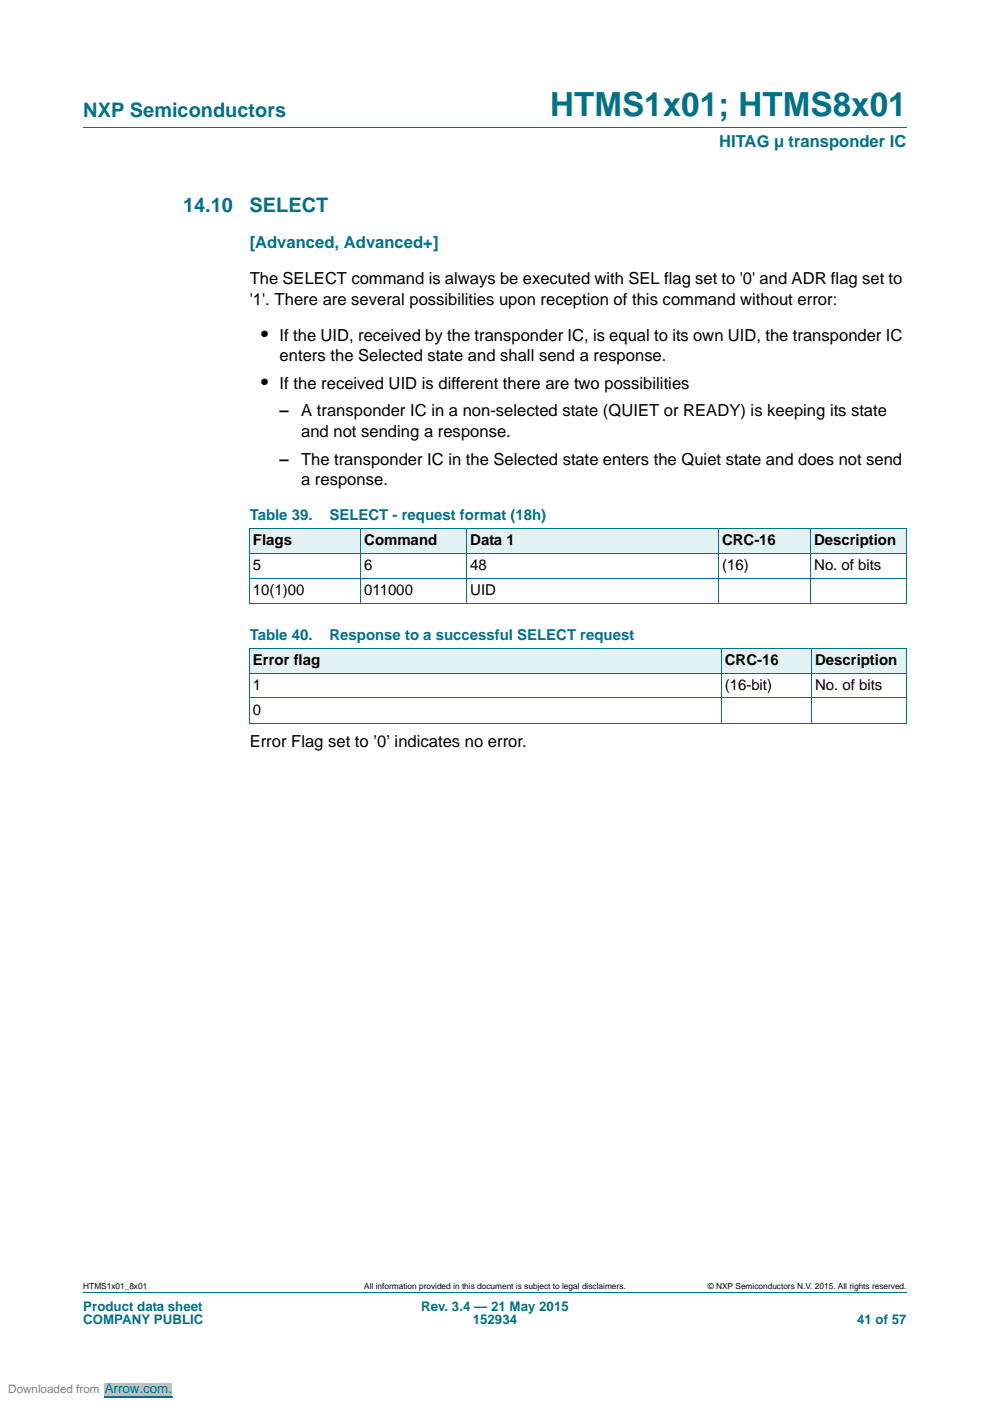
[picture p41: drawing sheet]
<svg xmlns="http://www.w3.org/2000/svg" width="210mm" height="297mm" viewBox="0 0 210 297" stroke-linecap="round" stroke-linejoin="round" font-family="sans-serif">
<defs><g id="words">
<text font-size="7" fill="#00718a" x="116.7" y="24.6">HTMS1x01; HTMS8x01</text>
<g font-size="4.2" fill="#00718a">
<text x="17.7" y="24.9">NXP Semiconductors</text>
<text x="38.8" y="45">14.10</text>
<text x="52.9" y="45">SELECT</text>
</g>
<g font-size="4.2">
<text x="55.4" y="72.2">•</text>
<text x="55.4" y="82.4">•</text>
</g>
<g font-size="3.5" fill="#00718a">
<text x="152.5" y="31.1">HITAG µ transponder IC</text>
<text x="53" y="52.6">[Advanced, Advanced+]</text>
</g>
<g font-size="3.5">
<text x="53" y="60.2">The SELECT command is always be executed with SEL flag set to '0' and ADR flag set to</text>
<text x="53" y="64.6">'1'. There are several possibilities upon reception of this command without error:</text>
<text x="59.3" y="72.2">If the UID, received by the transponder IC, is equal to its own UID, the transponder IC</text>
<text x="59.3" y="76.6">enters the Selected state and shall send a response.</text>
<text x="59.3" y="82.4">If the received UID is different there are two possibilities</text>
<text x="59.3" y="88.2">–</text>
<text x="63.9" y="88.2">A transponder IC in a non-selected state (QUIET or READY) is keeping its state</text>
<text x="63.9" y="92.7">and not sending a response.</text>
<text x="59.3" y="98.5">–</text>
<text x="63.9" y="98.5">The transponder IC in the Selected state enters the Quiet state and does not send</text>
<text x="63.9" y="102.9">a response.</text>
<text x="53" y="158.5">Error Flag set to ’0’ indicates no error.</text>
</g>
<g font-size="3.2" fill="#00718a">
<text x="53" y="110.2">Table 39.</text>
<text x="69.9" y="110.2">SELECT - request format (18h)</text>
<text x="53" y="135.6">Table 40.</text>
<text x="69.9" y="135.6">Response to a successful SELECT request</text>
</g>
<g font-size="3.2">
<text x="53.7" y="115.5">Flags</text>
<text x="77.2" y="115.5">Command</text>
<text x="99.7" y="115.5">Data 1</text>
<text x="153.1" y="115.5">CRC-16</text>
<text x="172.7" y="115.5">Description</text>
<text x="53.7" y="120.8">5</text>
<text x="77.2" y="120.8">6</text>
<text x="99.7" y="120.8">48</text>
<text x="153.1" y="120.8">(16)</text>
<text x="172.7" y="120.8">No. of bits</text>
<text x="53.7" y="126.1">10(1)00</text>
<text x="77.2" y="126.1">011000</text>
<text x="99.7" y="126.1">UID</text>
<text x="53.7" y="140.9">Error flag</text>
<text x="153.7" y="140.9">CRC-16</text>
<text x="172.9" y="140.9">Description</text>
<text x="53.7" y="146.2">1</text>
<text x="153.7" y="146.2">(16-bit)</text>
<text x="172.9" y="146.2">No. of bits</text>
<text x="53.7" y="151.5">0</text>
</g>
<g font-size="2.8" fill="#00718a">
<text x="17.7" y="277.9">Product data sheet</text>
<text x="17.7" y="280.8">COMPANY PUBLIC</text>
<text x="89.3" y="277.9">Rev. 3.4 — 21 May 2015</text>
<text x="100.3" y="280.8">152934</text>
<text x="181.8" y="280.8">41 of 57</text>
</g>
<text font-size="2.8" fill="#00f" x="22.2" y="295.3">Arrow.com.</text>
<text font-size="2.5" fill="#808080" x="1.8" y="295.3">Downloaded from</text>
<g font-size="1.8">
<text x="17.7" y="273.3">HTMS1x01_8x01</text>
<text x="77.2" y="273.3">All information provided in this document is subject to legal disclaimers.</text>
<text x="150.1" y="273.3">© NXP Semiconductors N.V. 2015. All rights reserved.</text>
</g>
</g></defs>
<path d="M17.7 27h174.6M17.7 273.9h174.6" fill="none" stroke="#00718a" stroke-width=".21"/>
<g fill="#e2f1f4">
<path d="M53 112h23.5v5.3h-23.5z"/>
<path d="M76.5 112h22.5v5.3h-22.5z"/>
<path d="M99 112h53.4v5.3h-53.4z"/>
<path d="M152.4 112h19.6v5.3h-19.6z"/>
<path d="M172 112h20.3v5.3h-20.3z"/>
<path d="M53 137.4h100v5.3h-100z"/>
<path d="M153 137.4h19.2v5.3h-19.2z"/>
<path d="M172.2 137.4h20.1v5.3h-20.1z"/>
</g>
<g fill="none" stroke="#00718a" stroke-width=".21">
<path d="M52.9 112h139.4M52.9 117.3h139.4M53 112v15.8M76.5 112v15.9M99 112v15.9M152.5 112v15.9M172 112v15.9M192.3 112v15.8M52.9 122.6h139.4M52.9 127.9h139.4M52.9 137.4h139.4M53 137.4v15.8"/>
<path d="M153 137.4v15.9M172.2 137.4v15.9M192.3 137.4v15.8M52.9 142.7h139.4M52.9 148h139.4M52.9 153.3h139.4"/>
</g>
<path d="M0 294.6h70.6" fill="none" stroke="#fff" stroke-width="2.5" stroke-linecap="butt"/>
<path d="M22.2 293.3h14.3v2.6h-14.3z" fill="#c0c0c0"/>
<path d="M22.2 296.2h14.3" fill="none" stroke="#00f" stroke-width=".21"/>
<path d="M0 294.6h70.6" fill="none" stroke="#fff" stroke-width="2.5" stroke-linecap="butt"/>
<path d="M22.2 293.3h14.3v2.6h-14.3z" fill="#c0c0c0"/>
<path d="M22.2 296.2h14.3" fill="none" stroke="#00f" stroke-width=".21"/>
<path d="M0 294.6h70.6" fill="none" stroke="#fff" stroke-width="2.5" stroke-linecap="butt"/>
<path d="M22.2 293.3h14.3v2.6h-14.3z" fill="#c0c0c0"/>
<path d="M22.2 296.2h14.3" fill="none" stroke="#00f" stroke-width=".21"/>
<path d="M0 294.6h70.6" fill="none" stroke="#fff" stroke-width="2.5" stroke-linecap="butt"/>
<path d="M22.2 293.3h14.3v2.6h-14.3z" fill="#c0c0c0"/>
<path d="M22.2 296.2h14.3" fill="none" stroke="#00f" stroke-width=".21"/>
<path d="M0 294.6h70.6" fill="none" stroke="#fff" stroke-width="2.5" stroke-linecap="butt"/>
<path d="M22.2 293.3h14.3v2.6h-14.3z" fill="#c0c0c0"/>
<path d="M22.2 296.2h14.3" fill="none" stroke="#00f" stroke-width=".21"/>
<path d="M0 294.6h70.6" fill="none" stroke="#fff" stroke-width="2.5" stroke-linecap="butt"/>
<path d="M22.2 293.3h14.3v2.6h-14.3z" fill="#c0c0c0"/>
<path d="M22.2 296.2h14.3" fill="none" stroke="#00f" stroke-width=".21"/>
<path d="M0 294.6h70.6" fill="none" stroke="#fff" stroke-width="2.5" stroke-linecap="butt"/>
<path d="M22.2 293.3h14.3v2.6h-14.3z" fill="#c0c0c0"/>
<path d="M22.2 296.2h14.3" fill="none" stroke="#00f" stroke-width=".21"/>
<path d="M0 294.6h70.6" fill="none" stroke="#fff" stroke-width="2.5" stroke-linecap="butt"/>
<path d="M22.2 293.3h14.3v2.6h-14.3z" fill="#c0c0c0"/>
<path d="M22.2 296.2h14.3" fill="none" stroke="#00f" stroke-width=".21"/>
<path d="M0 294.6h70.6" fill="none" stroke="#fff" stroke-width="2.5" stroke-linecap="butt"/>
<path d="M22.2 293.3h14.3v2.6h-14.3z" fill="#c0c0c0"/>
<path d="M22.2 296.2h14.3" fill="none" stroke="#00f" stroke-width=".21"/>
<path d="M0 294.6h70.6" fill="none" stroke="#fff" stroke-width="2.5" stroke-linecap="butt"/>
<path d="M22.2 293.3h14.3v2.6h-14.3z" fill="#c0c0c0"/>
<path d="M22.2 296.2h14.3" fill="none" stroke="#00f" stroke-width=".21"/>
<path d="M0 294.6h70.6" fill="none" stroke="#fff" stroke-width="2.5" stroke-linecap="butt"/>
<path d="M22.2 293.3h14.3v2.6h-14.3z" fill="#c0c0c0"/>
<path d="M22.2 296.2h14.3" fill="none" stroke="#00f" stroke-width=".21"/>
<path d="M0 294.6h70.6" fill="none" stroke="#fff" stroke-width="2.5" stroke-linecap="butt"/>
<path d="M22.2 293.3h14.3v2.6h-14.3z" fill="#c0c0c0"/>
<path d="M22.2 296.2h14.3" fill="none" stroke="#00f" stroke-width=".21"/>
<path d="M0 294.6h70.6" fill="none" stroke="#fff" stroke-width="2.5" stroke-linecap="butt"/>
<path d="M22.2 293.3h14.3v2.6h-14.3z" fill="#c0c0c0"/>
<path d="M22.2 296.2h14.3" fill="none" stroke="#00f" stroke-width=".21"/>
<path d="M0 294.6h70.6" fill="none" stroke="#fff" stroke-width="2.5" stroke-linecap="butt"/>
<path d="M22.2 293.3h14.3v2.6h-14.3z" fill="#c0c0c0"/>
<path d="M22.2 296.2h14.3" fill="none" stroke="#00f" stroke-width=".21"/>
<path d="M0 294.6h70.6" fill="none" stroke="#fff" stroke-width="2.5" stroke-linecap="butt"/>
<path d="M22.2 293.3h14.3v2.6h-14.3z" fill="#c0c0c0"/>
<path d="M22.2 296.2h14.3" fill="none" stroke="#00f" stroke-width=".21"/>
<path d="M0 294.6h70.6" fill="none" stroke="#fff" stroke-width="2.5" stroke-linecap="butt"/>
<path d="M22.2 293.3h14.3v2.6h-14.3z" fill="#c0c0c0"/>
<path d="M22.2 296.2h14.3" fill="none" stroke="#00f" stroke-width=".21"/>
<path d="M0 294.6h70.6" fill="none" stroke="#fff" stroke-width="2.5" stroke-linecap="butt"/>
<path d="M22.2 293.3h14.3v2.6h-14.3z" fill="#c0c0c0"/>
<path d="M22.2 296.2h14.3" fill="none" stroke="#00f" stroke-width=".21"/>
<path d="M0 294.6h70.6" fill="none" stroke="#fff" stroke-width="2.5" stroke-linecap="butt"/>
<path d="M22.2 293.3h14.3v2.6h-14.3z" fill="#c0c0c0"/>
<path d="M22.2 296.2h14.3" fill="none" stroke="#00f" stroke-width=".21"/>
<path d="M0 294.6h70.6" fill="none" stroke="#fff" stroke-width="2.5" stroke-linecap="butt"/>
<path d="M22.2 293.3h14.3v2.6h-14.3z" fill="#c0c0c0"/>
<path d="M22.2 296.2h14.3" fill="none" stroke="#00f" stroke-width=".21"/>
<path d="M0 294.6h70.6" fill="none" stroke="#fff" stroke-width="2.5" stroke-linecap="butt"/>
<path d="M22.2 293.3h14.3v2.6h-14.3z" fill="#c0c0c0"/>
<path d="M22.2 296.2h14.3" fill="none" stroke="#00f" stroke-width=".21"/>
<path d="M0 294.6h70.6" fill="none" stroke="#fff" stroke-width="2.5" stroke-linecap="butt"/>
<path d="M22.2 293.3h14.3v2.6h-14.3z" fill="#c0c0c0"/>
<path d="M22.2 296.2h14.3" fill="none" stroke="#00f" stroke-width=".21"/>
<path d="M0 294.6h70.6" fill="none" stroke="#fff" stroke-width="2.5" stroke-linecap="butt"/>
<path d="M22.2 293.3h14.3v2.6h-14.3z" fill="#c0c0c0"/>
<path d="M22.2 296.2h14.3" fill="none" stroke="#00f" stroke-width=".21"/>
<path d="M0 294.6h70.6" fill="none" stroke="#fff" stroke-width="2.5" stroke-linecap="butt"/>
<path d="M22.2 293.3h14.3v2.6h-14.3z" fill="#c0c0c0"/>
<path d="M22.2 296.2h14.3" fill="none" stroke="#00f" stroke-width=".21"/>
<path d="M0 294.6h70.6" fill="none" stroke="#fff" stroke-width="2.5" stroke-linecap="butt"/>
<path d="M22.2 293.3h14.3v2.6h-14.3z" fill="#c0c0c0"/>
<path d="M22.2 296.2h14.3" fill="none" stroke="#00f" stroke-width=".21"/>
<path d="M0 294.6h70.6" fill="none" stroke="#fff" stroke-width="2.5" stroke-linecap="butt"/>
<path d="M22.2 293.3h14.3v2.6h-14.3z" fill="#c0c0c0"/>
<path d="M22.2 296.2h14.3" fill="none" stroke="#00f" stroke-width=".21"/>
<path d="M0 294.6h70.6" fill="none" stroke="#fff" stroke-width="2.5" stroke-linecap="butt"/>
<path d="M22.2 293.3h14.3v2.6h-14.3z" fill="#c0c0c0"/>
<path d="M22.2 296.2h14.3" fill="none" stroke="#00f" stroke-width=".21"/>
<path d="M0 294.6h70.6" fill="none" stroke="#fff" stroke-width="2.5" stroke-linecap="butt"/>
<path d="M22.2 293.3h14.3v2.6h-14.3z" fill="#c0c0c0"/>
<path d="M22.2 296.2h14.3" fill="none" stroke="#00f" stroke-width=".21"/>
<path d="M0 294.6h70.6" fill="none" stroke="#fff" stroke-width="2.5" stroke-linecap="butt"/>
<path d="M22.2 293.3h14.3v2.6h-14.3z" fill="#c0c0c0"/>
<path d="M22.2 296.2h14.3" fill="none" stroke="#00f" stroke-width=".21"/>
<path d="M0 294.6h70.6" fill="none" stroke="#fff" stroke-width="2.5" stroke-linecap="butt"/>
<path d="M22.2 293.3h14.3v2.6h-14.3z" fill="#c0c0c0"/>
<path d="M22.2 296.2h14.3" fill="none" stroke="#00f" stroke-width=".21"/>
<path d="M0 294.6h70.6" fill="none" stroke="#fff" stroke-width="2.5" stroke-linecap="butt"/>
<path d="M22.2 293.3h14.3v2.6h-14.3z" fill="#c0c0c0"/>
<path d="M22.2 296.2h14.3" fill="none" stroke="#00f" stroke-width=".21"/>
<path d="M0 294.6h70.6" fill="none" stroke="#fff" stroke-width="2.5" stroke-linecap="butt"/>
<path d="M22.2 293.3h14.3v2.6h-14.3z" fill="#c0c0c0"/>
<path d="M22.2 296.2h14.3" fill="none" stroke="#00f" stroke-width=".21"/>
<path d="M0 294.6h70.6" fill="none" stroke="#fff" stroke-width="2.5" stroke-linecap="butt"/>
<path d="M22.2 293.3h14.3v2.6h-14.3z" fill="#c0c0c0"/>
<path d="M22.2 296.2h14.3" fill="none" stroke="#00f" stroke-width=".21"/>
<path d="M0 294.6h70.6" fill="none" stroke="#fff" stroke-width="2.5" stroke-linecap="butt"/>
<path d="M22.2 293.3h14.3v2.6h-14.3z" fill="#c0c0c0"/>
<path d="M22.2 296.2h14.3" fill="none" stroke="#00f" stroke-width=".21"/>
<path d="M0 294.6h70.6" fill="none" stroke="#fff" stroke-width="2.5" stroke-linecap="butt"/>
<path d="M22.2 293.3h14.3v2.6h-14.3z" fill="#c0c0c0"/>
<path d="M22.2 296.2h14.3" fill="none" stroke="#00f" stroke-width=".21"/>
<path d="M0 294.6h70.6" fill="none" stroke="#fff" stroke-width="2.5" stroke-linecap="butt"/>
<path d="M22.2 293.3h14.3v2.6h-14.3z" fill="#c0c0c0"/>
<path d="M22.2 296.2h14.3" fill="none" stroke="#00f" stroke-width=".21"/>
<path d="M0 294.6h70.6" fill="none" stroke="#fff" stroke-width="2.5" stroke-linecap="butt"/>
<path d="M22.2 293.3h14.3v2.6h-14.3z" fill="#c0c0c0"/>
<path d="M22.2 296.2h14.3" fill="none" stroke="#00f" stroke-width=".21"/>
<path d="M0 294.6h70.6" fill="none" stroke="#fff" stroke-width="2.5" stroke-linecap="butt"/>
<path d="M22.2 293.3h14.3v2.6h-14.3z" fill="#c0c0c0"/>
<path d="M22.2 296.2h14.3" fill="none" stroke="#00f" stroke-width=".21"/>
<path d="M0 294.6h70.6" fill="none" stroke="#fff" stroke-width="2.5" stroke-linecap="butt"/>
<path d="M22.2 293.3h14.3v2.6h-14.3z" fill="#c0c0c0"/>
<path d="M22.2 296.2h14.3" fill="none" stroke="#00f" stroke-width=".21"/>
<path d="M0 294.6h70.6" fill="none" stroke="#fff" stroke-width="2.5" stroke-linecap="butt"/>
<path d="M22.2 293.3h14.3v2.6h-14.3z" fill="#c0c0c0"/>
<path d="M22.2 296.2h14.3" fill="none" stroke="#00f" stroke-width=".21"/>
<path d="M0 294.6h70.6" fill="none" stroke="#fff" stroke-width="2.5" stroke-linecap="butt"/>
<path d="M22.2 293.3h14.3v2.6h-14.3z" fill="#c0c0c0"/>
<path d="M22.2 296.2h14.3" fill="none" stroke="#00f" stroke-width=".21"/>
<path d="M0 294.6h70.6" fill="none" stroke="#fff" stroke-width="2.5" stroke-linecap="butt"/>
<path d="M22.2 293.3h14.3v2.6h-14.3z" fill="#c0c0c0"/>
<path d="M22.2 296.2h14.3" fill="none" stroke="#00f" stroke-width=".21"/>
<use href="#words"/>
</svg>
